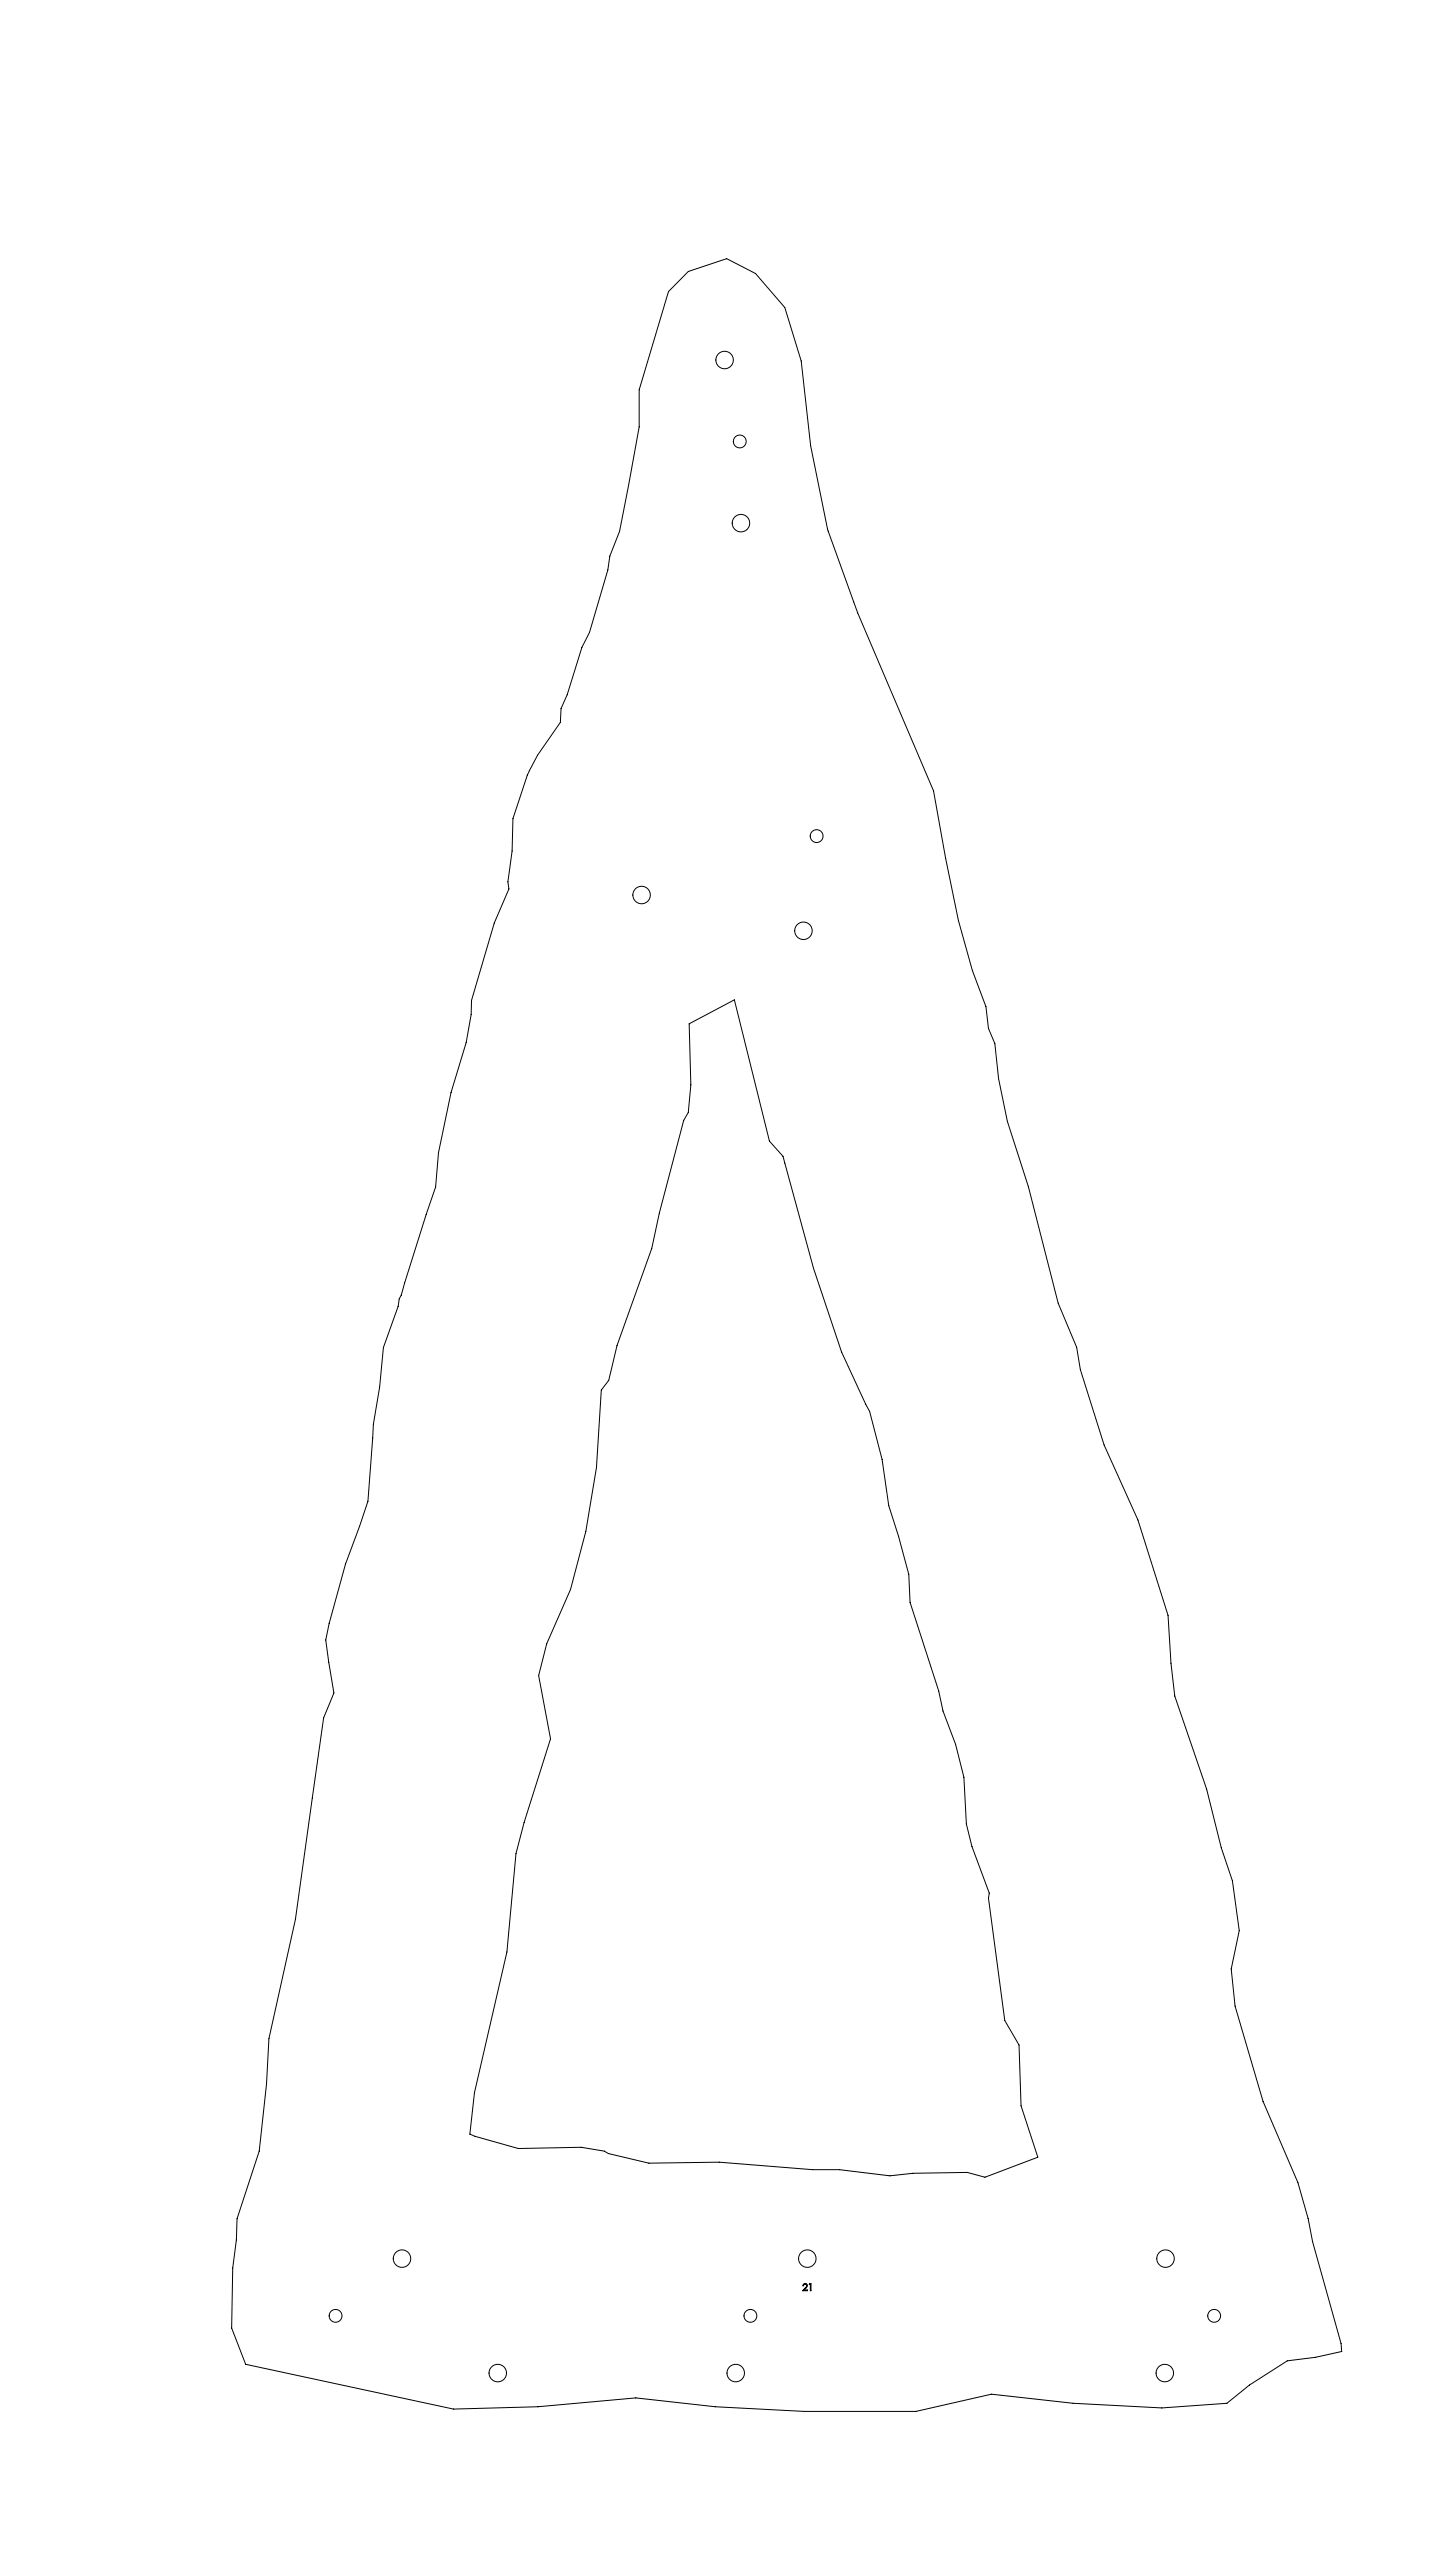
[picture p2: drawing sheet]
<svg xmlns="http://www.w3.org/2000/svg" width="1000mm" height="1800mm" viewBox="0 0 1000 1800" stroke-linecap="round" stroke-linejoin="round" font-family="sans-serif">
<g fill="none" stroke="#000" stroke-width=".7">
<path d="M481 190l27-9 20 10 20 24 12 37 6 60 12 58 21 58 53 125 9 47 9 43 10 35 9 26 2 15 4 11 3 24 6 30 15 45 20 82 13 31 3 15 17 53 23 53 21 66 2 34 3 23 22 65 10 41 8 23 5 35-6 26 3 26 20 67 24 57 7 25 3 16 20 71 1 6-19 4-19 2-27 17-16 13-45 3-62-3-57-6-53 12h-78l-62-4-56-6-68 6-59 2-145-31-10-26 1-42 2-19 1-15 15-47 5-47 2-32 18-83 20-141 7-18-5-37 2-11 11-42 16-44 4-53 4-26 3-28 10-29 1-5 1-3 18-56 6-19 2-24 9-42 11-35 3-20 1-10 15-54 11-24-1-5 3-21v-23l12-33 6-11 16-23v-10l4-9 11-33 5-11 13-44 1-9 7-18 14-73v-25l20-69zM482 716l31-17 25 99 9 10 22 79 19 58 20 42 8 33 5 33 7 21 7 27 1 19 20 62 3 14 9 23 6 23 1 33 4 16 12 32v4l11 85 10 18 2 42 11 36-37 14-12-3h-38l-16 2-35-4h-19l-65-6-50 1-28-7-3-1-16-3-44 1-30-9-4-1 4-29 22-98 7-69 5-22 19-59-9-44 6-22 17-38 10-41 8-44 3-54 5-7 6-24 24-68 6-25 17-65 3-5 2-20zM562 1597a1.7 1.7 0 0 1 2 0 1.7 1.7 0 0 1-1 2l-1 2h2h-3l3-3a1.1 1.1 0 0 0-1-1 1.1 1.1 0 0 0-1 1h-1zM566 1596h1v5h-1v-4z"/>
<circle cx="506" cy="252" r="6"/>
<circle cx="517" cy="309" r="5"/>
<circle cx="518" cy="366" r="6"/>
<circle cx="571" cy="584" r="5"/>
<circle cx="448" cy="626" r="6"/>
<circle cx="561" cy="651" r="6"/>
<circle cx="281" cy="1579" r="6"/>
<circle cx="564" cy="1579" r="6"/>
<circle cx="814" cy="1579" r="6"/>
<circle cx="235" cy="1619" r="4"/>
<circle cx="524" cy="1619" r="5"/>
<circle cx="848" cy="1619" r="4"/>
<circle cx="348" cy="1659" r="6"/>
<circle cx="514" cy="1659" r="6"/>
<circle cx="814" cy="1659" r="6"/>
</g>
</svg>
